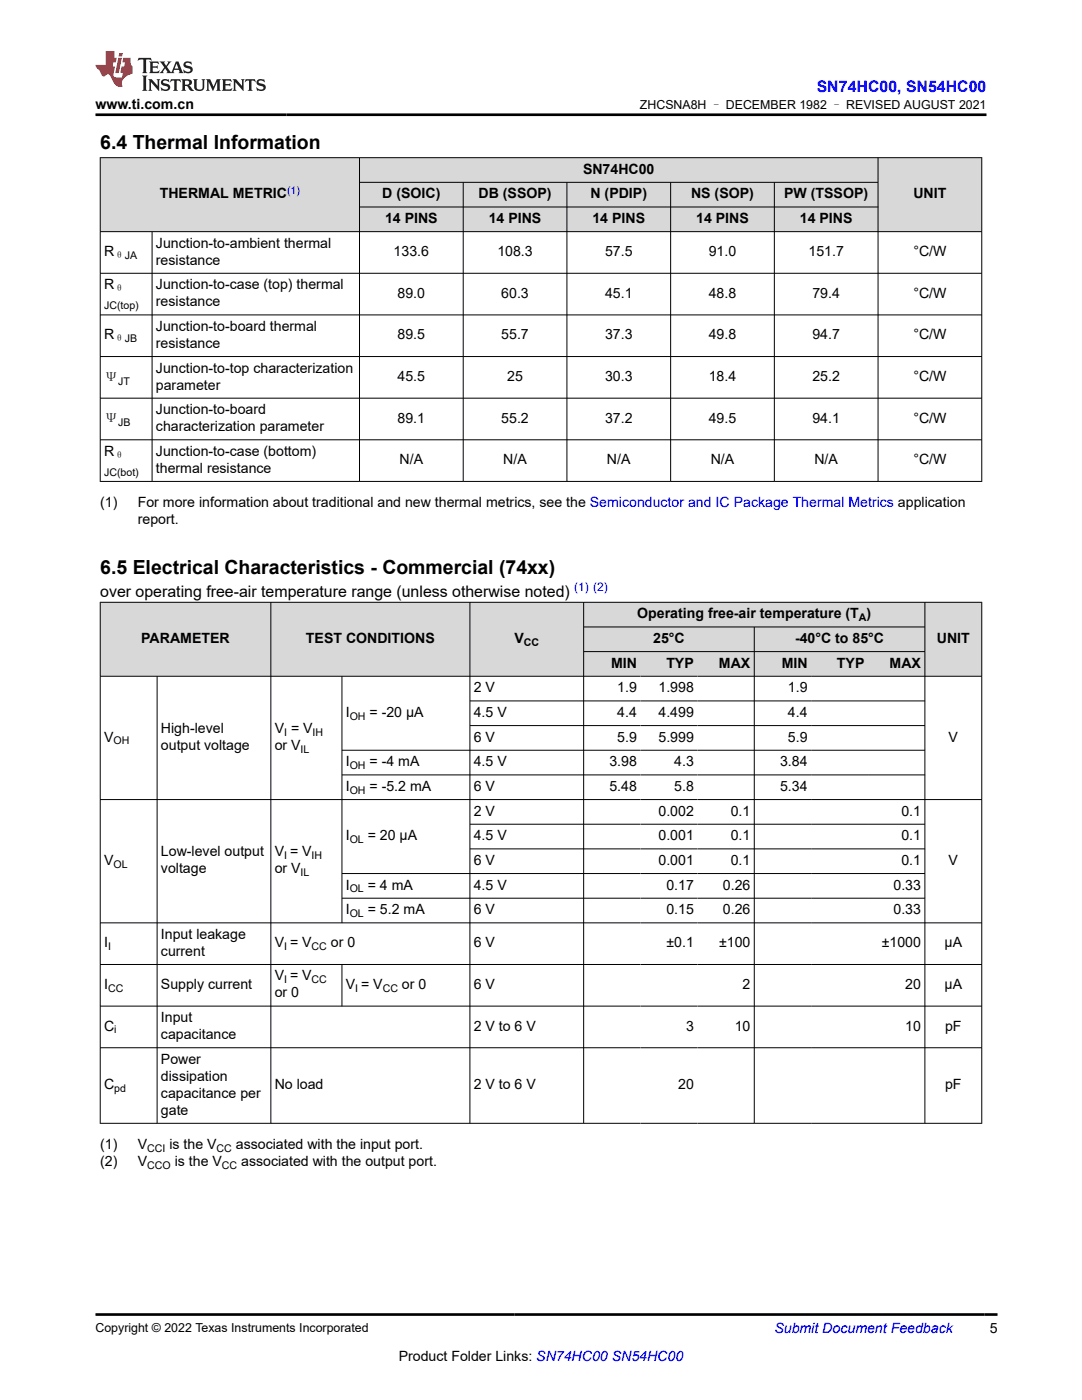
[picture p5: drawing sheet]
<svg xmlns="http://www.w3.org/2000/svg" width="216mm" height="279mm" viewBox="0 0 216 279" stroke-linecap="round" stroke-linejoin="round" font-family="sans-serif">
<defs><g id="words">
<g font-size="3.9">
<text x="20" y="29.8">6.4 Thermal Information</text>
<text x="20" y="114.7">6.5 Electrical Characteristics - Commercial (74xx)</text>
</g>
<text font-size="3.2" fill="#00f" x="163" y="18.3">SN74HC00, SN54HC00</text>
<text font-size="3.2" x="20" y="119.1">over operating free-air temperature range (unless otherwise noted)</text>
<g font-size="2.8">
<text x="19" y="21.7">www.ti.com.cn</text>
<text x="116.3" y="34.7">SN74HC00</text>
<text x="31.9" y="39.6">THERMAL METRIC</text>
<text x="76.3" y="39.6">D (SOIC)</text>
<text x="95.5" y="39.6">DB (SSOP)</text>
<text x="117.8" y="39.6">N (PDIP)</text>
<text x="137.9" y="39.6">NS (SOP)</text>
<text x="156.5" y="39.6">PW (TSSOP)</text>
<text x="182.3" y="39.6">UNIT</text>
<text x="76.8" y="44.5">14 PINS</text>
<text x="97.5" y="44.5">14 PINS</text>
<text x="118.2" y="44.5">14 PINS</text>
<text x="138.9" y="44.5">14 PINS</text>
<text x="159.6" y="44.5">14 PINS</text>
<text x="20.8" y="51.1">R</text>
<text x="31.1" y="49.4">Junction-to-ambient thermal</text>
<text x="31.1" y="52.8">resistance</text>
<text x="78.6" y="51.1">133.6</text>
<text x="99.2" y="51.1">108.3</text>
<text x="120.7" y="51.1">57.5</text>
<text x="141.4" y="51.1">91.0</text>
<text x="161.3" y="51.1">151.7</text>
<text x="182.2" y="51.1">°C/W</text>
<text x="20.8" y="57.7">R</text>
<text x="31.1" y="57.7">Junction-to-case (top) thermal</text>
<text x="79.3" y="59.4">89.0</text>
<text x="100" y="59.4">60.3</text>
<text x="120.7" y="59.4">45.1</text>
<text x="141.4" y="59.4">48.8</text>
<text x="162.1" y="59.4">79.4</text>
<text x="182.2" y="59.4">°C/W</text>
<text x="31.1" y="61.1">resistance</text>
<text x="20.8" y="67.7">R</text>
<text x="31.1" y="66">Junction-to-board thermal</text>
<text x="31.1" y="69.4">resistance</text>
<text x="79.3" y="67.7">89.5</text>
<text x="100" y="67.7">55.7</text>
<text x="120.7" y="67.7">37.3</text>
<text x="141.4" y="67.7">49.8</text>
<text x="162.1" y="67.7">94.7</text>
<text x="182.2" y="67.7">°C/W</text>
<text x="20.8" y="76.2">Ψ</text>
<text x="31.1" y="74.3">Junction-to-top characterization</text>
<text x="31.1" y="77.7">parameter</text>
<text x="79.3" y="76">45.5</text>
<text x="101.2" y="76">25</text>
<text x="120.7" y="76">30.3</text>
<text x="141.4" y="76">18.4</text>
<text x="162.1" y="76">25.2</text>
<text x="182.2" y="76">°C/W</text>
<text x="31.1" y="82.7">Junction-to-board</text>
<text x="20.8" y="84.5">Ψ</text>
<text x="31.1" y="86">characterization parameter</text>
<text x="79.3" y="84.3">89.1</text>
<text x="100" y="84.3">55.2</text>
<text x="120.7" y="84.3">37.2</text>
<text x="141.4" y="84.3">49.5</text>
<text x="162.1" y="84.3">94.1</text>
<text x="182.2" y="84.3">°C/W</text>
<text x="20.8" y="91">R</text>
<text x="31.1" y="91">Junction-to-case (bottom)</text>
<text x="31.1" y="94.3">thermal resistance</text>
<text x="79.7" y="92.7">N/A</text>
<text x="100.4" y="92.7">N/A</text>
<text x="121.1" y="92.7">N/A</text>
<text x="141.8" y="92.7">N/A</text>
<text x="162.5" y="92.7">N/A</text>
<text x="182.2" y="92.7">°C/W</text>
<text x="20" y="101.1">(1)</text>
<text x="27.5" y="101.1">For more information about traditional and new thermal metrics, see the Semiconductor and IC Package Thermal Metrics application</text>
<text x="27.5" y="104.5">report.</text>
<text x="127.2" y="123.4">Operating free-air temperature (T )</text>
<text x="28.2" y="128.3">PARAMETER</text>
<text x="61" y="128.3">TEST CONDITIONS</text>
<text x="102.6" y="128.3">V</text>
<text x="130.3" y="128.3">25°C</text>
<text x="158.6" y="128.3">-40°C to 85°C</text>
<text x="186.9" y="128.3">UNIT</text>
<text x="121.9" y="133.2">MIN</text>
<text x="133" y="133.2">TYP</text>
<text x="143.5" y="133.2">MAX</text>
<text x="156" y="133.2">MIN</text>
<text x="167" y="133.2">TYP</text>
<text x="177.5" y="133.2">MAX</text>
<text x="69" y="143.1">I</text>
<text x="73.7" y="143.1">= -20 µA</text>
<text x="94.5" y="138.2">2 V</text>
<text x="94.5" y="143.1">4.5 V</text>
<text x="123.2" y="138.2">1.9</text>
<text x="123.2" y="143.1">4.4</text>
<text x="131.4" y="138.2">1.998</text>
<text x="131.4" y="143.1">4.499</text>
<text x="157.2" y="138.2">1.9</text>
<text x="157.2" y="143.1">4.4</text>
<text x="20.8" y="148">V</text>
<text x="32.1" y="146.3">High-level</text>
<text x="32.1" y="149.7">output voltage</text>
<text x="54.8" y="146.3">V = V</text>
<text x="54.8" y="149.7">or V</text>
<text x="94.5" y="148">6 V</text>
<text x="123.2" y="148">5.9</text>
<text x="131.4" y="148">5.999</text>
<text x="157.2" y="148">5.9</text>
<text x="189.3" y="148">V</text>
<text x="69" y="152.9">I</text>
<text x="73.7" y="152.9">= -4 mA</text>
<text x="94.5" y="152.9">4.5 V</text>
<text x="121.6" y="152.9">3.98</text>
<text x="134.5" y="152.9">4.3</text>
<text x="155.7" y="152.9">3.84</text>
<text x="69" y="157.8">I</text>
<text x="73.7" y="157.8">= -5.2 mA</text>
<text x="94.5" y="157.8">6 V</text>
<text x="121.6" y="157.8">5.48</text>
<text x="134.5" y="157.8">5.8</text>
<text x="155.7" y="157.8">5.34</text>
<text x="69" y="167.7">I</text>
<text x="73.4" y="167.7">= 20 µA</text>
<text x="94.5" y="162.8">2 V</text>
<text x="94.5" y="167.7">4.5 V</text>
<text x="131.4" y="162.8">0.002</text>
<text x="131.4" y="167.7">0.001</text>
<text x="145.8" y="162.8">0.1</text>
<text x="145.8" y="167.7">0.1</text>
<text x="179.9" y="162.8">0.1</text>
<text x="179.9" y="167.7">0.1</text>
<text x="20.8" y="172.6">V</text>
<text x="32.1" y="170.9">Low-level output</text>
<text x="54.8" y="170.9">V = V</text>
<text x="94.5" y="172.6">6 V</text>
<text x="131.4" y="172.6">0.001</text>
<text x="145.8" y="172.6">0.1</text>
<text x="179.9" y="172.6">0.1</text>
<text x="189.3" y="172.6">V</text>
<text x="32.1" y="174.3">voltage</text>
<text x="54.8" y="174.3">or V</text>
<text x="69" y="177.5">I</text>
<text x="73.4" y="177.5">= 4 mA</text>
<text x="94.5" y="177.5">4.5 V</text>
<text x="133" y="177.5">0.17</text>
<text x="144.2" y="177.5">0.26</text>
<text x="178.3" y="177.5">0.33</text>
<text x="69" y="182.4">I</text>
<text x="73.4" y="182.4">= 5.2 mA</text>
<text x="94.5" y="182.4">6 V</text>
<text x="133" y="182.4">0.15</text>
<text x="144.2" y="182.4">0.26</text>
<text x="178.3" y="182.4">0.33</text>
<text x="20.8" y="189.1">I</text>
<text x="32.1" y="187.4">Input leakage</text>
<text x="32.1" y="190.8">current</text>
<text x="54.8" y="189.1">V = V</text>
<text x="66" y="189.1">or 0</text>
<text x="94.5" y="189.1">6 V</text>
<text x="133" y="189.1">±0.1</text>
<text x="143.5" y="189.1">±100</text>
<text x="176" y="189.1">±1000</text>
<text x="188.5" y="189.1">µA</text>
<text x="20.8" y="197.4">I</text>
<text x="32.1" y="197.4">Supply current</text>
<text x="54.8" y="195.7">V = V</text>
<text x="69" y="197.4">V = V</text>
<text x="80.2" y="197.4">or 0</text>
<text x="94.5" y="197.4">6 V</text>
<text x="148.2" y="197.4">2</text>
<text x="180.6" y="197.4">20</text>
<text x="188.5" y="197.4">µA</text>
<text x="32.1" y="204">Input</text>
<text x="54.8" y="199.1">or 0</text>
<text x="20.8" y="205.7">C</text>
<text x="32.1" y="207.4">capacitance</text>
<text x="94.5" y="205.7">2 V to 6 V</text>
<text x="136.9" y="205.7">3</text>
<text x="146.6" y="205.7">10</text>
<text x="180.6" y="205.7">10</text>
<text x="188.6" y="205.7">pF</text>
<text x="32.1" y="212.3">Power</text>
<text x="32.1" y="215.7">dissipation</text>
<text x="20.8" y="217.4">C</text>
<text x="32.1" y="219.1">capacitance per</text>
<text x="54.8" y="217.4">No load</text>
<text x="94.5" y="217.4">2 V to 6 V</text>
<text x="135.3" y="217.4">20</text>
<text x="188.6" y="217.4">pF</text>
<text x="32.1" y="222.5">gate</text>
<text x="20" y="229.3">(1)</text>
<text x="20" y="232.6">(2)</text>
<text x="27.5" y="229.3">V</text>
<text x="27.5" y="232.6">V</text>
<text x="33.8" y="229.3">is the V</text>
<text x="34.9" y="232.6">is the V</text>
<text x="47.1" y="229.3">associated with the input port.</text>
<text x="48.1" y="232.6">associated with the output port.</text>
<text x="197.5" y="266.1">5</text>
<text x="79.6" y="271.7">Product Folder Links: SN74HC00 SN54HC00</text>
</g>
<text font-size="2.8" fill="#00f" x="154.5" y="266.1">Submit Document Feedback</text>
<g font-size="2.5">
<text x="127.7" y="21.8">ZHCSNA8H – DECEMBER 1982 – REVISED AUGUST 2021</text>
<text x="19" y="265.8">Copyright © 2022 Texas Instruments Incorporated</text>
</g>
<text font-size="2.4" fill="#00f" x="114.6" y="118">(1) (2)</text>
<text font-size="2.1" fill="#00f" x="57.3" y="38.6">(1)</text>
<g font-size="2.1">
<text x="22.8" y="51.7">θJA</text>
<text x="22.8" y="58.3">θ</text>
<text x="20.8" y="61.7">JC(top)</text>
<text x="22.8" y="68.3">θJB</text>
<text x="23.6" y="76.7">JT</text>
<text x="23.6" y="85.1">JB</text>
<text x="20.8" y="94.9">JC(bot)</text>
<text x="22.8" y="91.5">θ</text>
<text x="171.4" y="124">A</text>
<text x="104.5" y="128.9">CC</text>
<text x="69.8" y="143.6">OH</text>
<text x="22.6" y="148.6">OH</text>
<text x="56.7" y="146.9">I</text>
<text x="62.4" y="146.9">IH</text>
<text x="60" y="150.3">IL</text>
<text x="69.8" y="153.5">OH</text>
<text x="69.8" y="158.4">OH</text>
<text x="22.6" y="173.2">OL</text>
<text x="56.7" y="171.5">I</text>
<text x="62.2" y="171.5">IH</text>
<text x="69.8" y="168.2">OL</text>
<text x="60" y="174.9">IL</text>
<text x="69.8" y="178.1">OL</text>
<text x="69.8" y="183">OL</text>
<text x="21.6" y="189.6">I</text>
<text x="56.7" y="189.6">I</text>
<text x="62.2" y="189.6">CC</text>
<text x="21.6" y="197.9">CC</text>
<text x="56.7" y="196.2">I</text>
<text x="62.2" y="196.2">CC</text>
<text x="70.9" y="197.9">I</text>
<text x="76.4" y="197.9">CC</text>
<text x="22.8" y="206.2">i</text>
<text x="22.8" y="217.9">pd</text>
<text x="29.4" y="233.2">CCO</text>
<text x="29.4" y="229.8">CCI</text>
<text x="43.2" y="229.8">CC</text>
<text x="44.3" y="233.2">CC</text>
</g>
</g></defs>
<g fill="#d8d8d8">
<path d="M20 31.5h175.9v4.9h-175.9z" fill-rule="evenodd"/>
<path d="M20.1 31.5h51.6v14.7h-51.6z" fill-rule="evenodd"/>
<path d="M71.8 31.5h103.3v4.8h-103.3z" fill-rule="evenodd"/>
<path d="M175.3 31.5h20.5v14.7h-20.5z" fill-rule="evenodd"/>
<path d="M71.8 36.5h20.6v4.7h-20.6z" fill-rule="evenodd"/>
<path d="M92.5 36.5h20.6v4.7h-20.6z" fill-rule="evenodd"/>
<path d="M113.2 36.5h20.6v4.7h-20.6z" fill-rule="evenodd"/>
<path d="M133.9 36.5h20.5v4.7h-20.5z" fill-rule="evenodd"/>
<path d="M154.6 36.5h20.5v4.7h-20.5z" fill-rule="evenodd"/>
<path d="M71.8 41.4h20.6v4.8h-20.6z" fill-rule="evenodd"/>
<path d="M92.5 41.4h20.6v4.8h-20.6z" fill-rule="evenodd"/>
<path d="M113.2 41.4h20.6v4.8h-20.6z" fill-rule="evenodd"/>
<path d="M133.9 41.4h20.5v4.8h-20.5z" fill-rule="evenodd"/>
<path d="M154.6 41.4h20.5v4.8h-20.5z" fill-rule="evenodd"/>
</g>
<g fill="none" stroke="#000" stroke-width=".2">
<path d="M19.9 31.5h176.1M20 31.4v64.7M71.7 31.4v64.7M71.7 36.4h103.6M92.4 36.4v59.7M113.1 36.4v59.7M133.8 36.4v59.7M154.5 36.4v59.7M175.2 31.4v64.7M195.9 31.4v64.7M19.9 46.2h176.1M19.9 54.5h176.1"/>
<path d="M30.3 46.2v49.9M71.7 41.3h103.6M19.9 62.8h176.1M19.9 71.2h176.1M19.9 79.5h176.1M19.9 87.8h176.1M19.9 96.1h176.1"/>
</g>
<g fill="#d8d8d8">
<path d="M20 120.2h175.9v4.9h-175.9z" fill-rule="evenodd"/>
<path d="M20.1 120.3h33.9v14.6h-33.9z" fill-rule="evenodd"/>
<path d="M54.1 120.3h39.6v14.6h-39.6z" fill-rule="evenodd"/>
<path d="M93.8 120.3h22.6v14.6h-22.6z" fill-rule="evenodd"/>
<path d="M116.5 120.3h68v4.8h-68z" fill-rule="evenodd"/>
<path d="M184.6 120.3h11.2v14.6h-11.2z" fill-rule="evenodd"/>
<path d="M116.5 125.2h33.9v4.8h-33.9z" fill-rule="evenodd"/>
<path d="M150.6 125.2h33.9v4.8h-33.9z" fill-rule="evenodd"/>
<path d="M116.5 130.1h11.3v4.8h-11.3z" fill-rule="evenodd"/>
<path d="M127.8 130.1h11.4v4.8h-11.4z" fill-rule="evenodd"/>
<path d="M139.2 130.1h11.2v4.8h-11.2z" fill-rule="evenodd"/>
<path d="M150.6 130.1h11.3v4.8h-11.3z" fill-rule="evenodd"/>
<path d="M161.9 130.1h11.3v4.8h-11.3z" fill-rule="evenodd"/>
<path d="M173.2 130.1h11.3v4.8h-11.3z" fill-rule="evenodd"/>
</g>
<g fill="none" stroke="#000" stroke-width=".2">
<path d="M19.9 120.2h176.1M19.9 135h176.1M20 120.1v104.1M31.3 135v89.2M54 120.1v104.1M68.2 135v49.2M93.8 120.1v104.1M93.8 139.9h90.8M116.5 120.1v104.1M116.5 125.1h68.1M116.5 130h68.1M150.5 125.1v99.1"/>
<path d="M184.6 120.1v104.1M195.9 120.1v104.1M19.9 159.6h176.1M68.2 154.6h116.4M93.8 144.8h90.8M184.6 149.7h-116.4M68.2 179.3h116.4M93.8 164.5h90.8M93.8 169.4h90.8M184.6 174.3h-116.4M19.9 184.2h176.1M19.9 192.5h176.1"/>
<path d="M68.2 192.5v8.4M19.9 200.8h176.1M19.9 209.1h176.1M19.9 224.2h176.1"/>
</g>
<path d="M27.7 11.6l-.2 .5 .5-.2h.6v.1v2.2l-.2 .4h1l-.2-.4v-2.2v-.1h.5l.5 .2-.1-.5zM29.8 12.3l.2 .4v1.5l-.2 .4h1.9l.1-.6a1.08 1.08 0 0 1-1.3 .2v-.7h.6l.4 .2v-.7l-.4 .2h-.6v-.5l.2-.2a1 1 0 0 1 1 .3l-.1-.5zM31.8 12.3l1 1.1-1 1.2h.9l-.2-.2 .4-.8 .5 .8-.2 .2h1.6l-.2-.2 .1-.5h1l.1 .5-.1 .2h.9l-.2-.3-.8-2h-.5l-1 2.2-.8-1.1 .9-1.1h-.8l.2 .2-.5 .6-.3-.6 .1-.2zM35.2 12.7l.4 1h-.8zM36.8 12.4a.65 .65 0 0 0-.2 .7 .65 .65 0 0 0 .6 .5l.7 .1 .1 .3a.79 .79 0 0 1-.7 .4 .79 .79 0 0 1-.7-.5l.1 .7 .2-.1a.93 .93 0 0 0 1.1 .1 .93 .93 0 0 0 .4-1 1.46 1.46 0 0 0-1.2-.6l-.1-.3a1.09 1.09 0 0 1 1.2 .2l-.2-.6-.1 .1-.6-.2zM28.4 15.1l.2 .4v2.2l-.2 .4h1l-.2-.4v-2.2l.2-.4zM29.6 15.8l.2 .4v1.5l-.2 .4h.8l-.3-.4v-1.3l1.7 1.8v-2l.2-.4h-.8l.2 .2 .1 1.1-1.2-1.3zM32.3 15.9a.65 .65 0 0 0-.2 .8 .65 .65 0 0 0 .7 .4l.6 .2 .1 .2a.79 .79 0 0 1-.7 .4 .79 .79 0 0 1-.7-.5l.1 .7 .2-.1a.93 .93 0 0 0 1.1 .1 .93 .93 0 0 0 .4-.9 1.46 1.46 0 0 0-1.2-.6l-.1-.4a1.09 1.09 0 0 1 1.2 .2l-.2-.6-.1 .1-.6-.1zM34.1 15.8l-.1 .6a.63 .63 0 0 1 .7-.3l.1 1.6-.3 .4h1l-.2-.4v-1.6a.66 .66 0 0 1 .8 .3l-.1-.6zM36.2 15.8l.2 .4v1.5l-.2 .4h.9l-.2-.2v-.7h.5l.1 .2a.79 .79 0 0 0 1.2 .6l-1-.9a.61 .61 0 0 0 .6-.6 .61 .61 0 0 0-.5-.7zM36.9 16.1h.2a.47 .47 0 0 1 .5 .1 .47 .47 0 0 1 .1 .5l-.2 .1-.6 .1zM38.5 15.8l.2 .2a2.27 2.27 0 0 0 .4 2 1.04 1.04 0 0 0 1.7-.7v-1.3l.2-.2h-.8l.2 .4v1.1a.6 .6 0 0 1-.6 .6 .6 .6 0 0 1-.6-.6v-1.1l.3-.4zM41.1 15.8l.2 .4v1.5l-.2 .4h.7l-.2-.4v-1.4l.9 1.9 .8-1.9v1.4l-.2 .4h1l-.3-.4v-1.5l.3-.4h-.8l-.7 1.5-.7-1.5zM44.3 15.8l.2 .4v1.5l-.2 .4h1.9l.1-.6a1.09 1.09 0 0 1-1.3 .2v-.7h.6l.4 .2v-.6l-.4 .2h-.6v-.6l.2-.1a1.01 1.01 0 0 1 1 .3l-.1-.6zM46.4 15.8l.3 .4v1.5l-.3 .4h.8l-.2-.4v-1.3l1.6 1.8v-2l.2-.4h-.7l.2 .2v1.1l-1.2-1.3zM49 15.8l-.1 .6a.63 .63 0 0 1 .8-.3v1.6l-.3 .4h1l-.2-.4v-1.6a.66 .66 0 0 1 .8 .3l-.1-.6zM51.4 15.9a.65 .65 0 0 0-.2 .8 .65 .65 0 0 0 .6 .4l.6 .2 .2 .2a.79 .79 0 0 1-.8 .4 .79 .79 0 0 1-.6-.5l.1 .7 .2-.1a.93 .93 0 0 0 1 .1 .93 .93 0 0 0 .5-.9 1.46 1.46 0 0 0-1.3-.6l-.1-.4a1.09 1.09 0 0 1 1.3 .2l-.2-.6-.2 .1-.5-.1z" fill="#231f20"/>
<path d="M21.1 10.2v2.8h-2.1l.1 .3 .9 1a.95 .95 0 0 0 .9 .9 .59 .59 0 0 1 .6-.4 .59 .59 0 0 1 .5 .4l.4 .7a1.59 1.59 0 0 0 2.1 1.4 1.61 1.61 0 0 1 1-2.3l1-.3-.1-1.5a1.59 1.59 0 0 1-.4-1.7h-1.4l-.2 .9h.5l-.1 .9h-.5l-.2 1v.2l.4 .1-.2 .9h-.6a.73 .73 0 0 1-1.1-.7l.3-1.5h-.5l.2-.9h.5l.2-.9h-.5v-1.3zM23.6 11.5l-.6 3.1h.7l.6-3.1zM23.8 10.6l-.1 .6h.7l.1-.6z" fill="#ed1c24"/>
<path d="M19 22.9h177.8M19.1 262.3h179.9" fill="none" stroke="#000" stroke-width=".53"/>
<use href="#words"/>
</svg>
